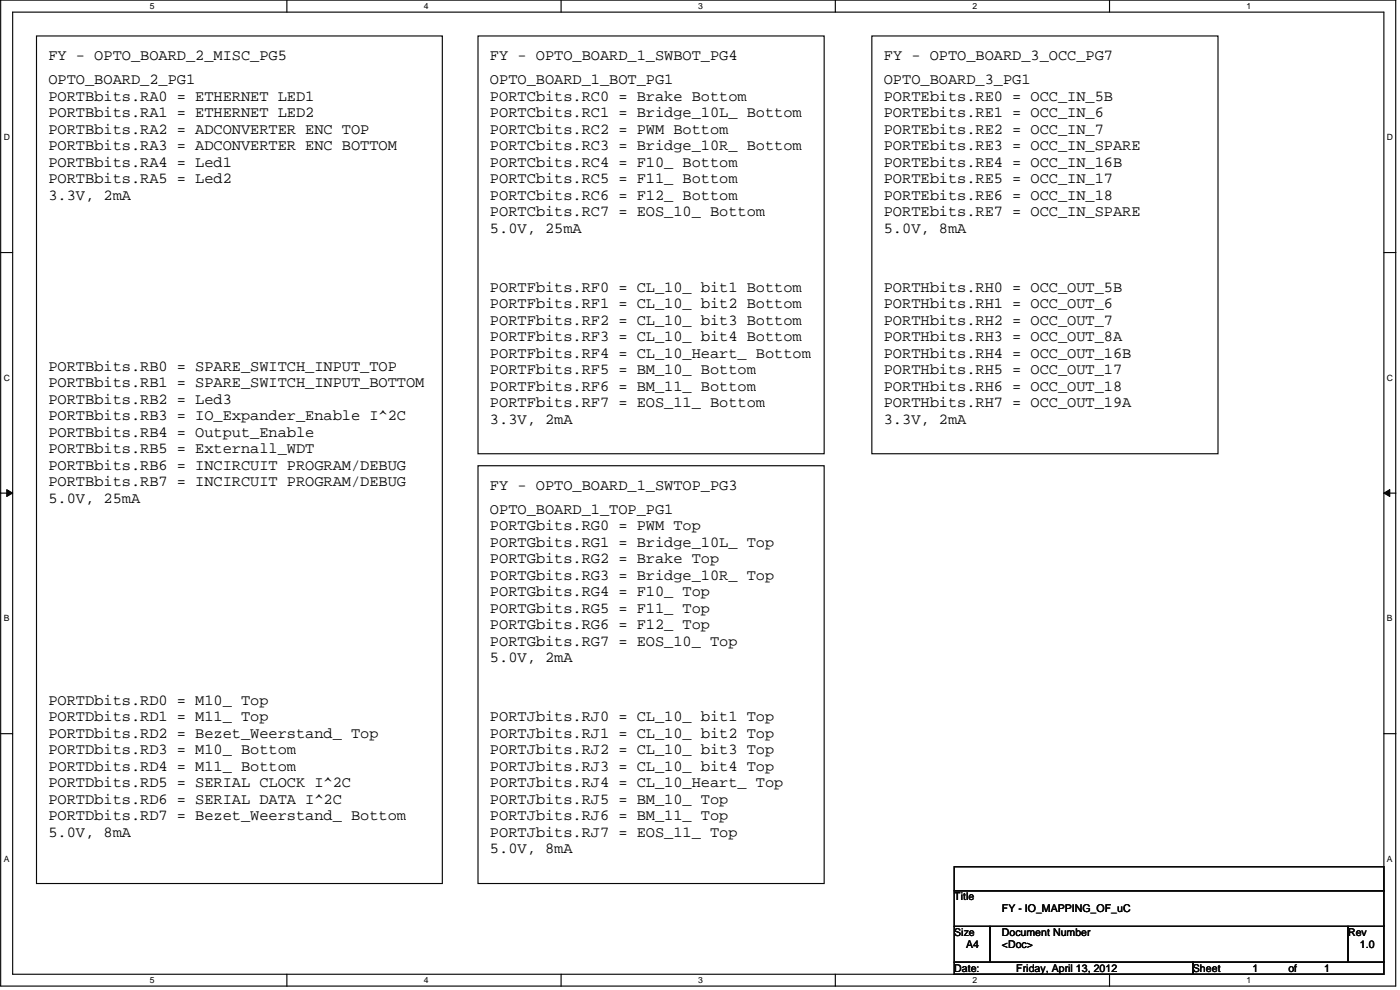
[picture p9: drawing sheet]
<svg xmlns="http://www.w3.org/2000/svg" width="420mm" height="297mm" viewBox="0 0 420 297" stroke-linecap="round" stroke-linejoin="round" font-family="sans-serif">
<defs><g id="words">
<g font-size="4.6">
<text x="14.6" y="18.1">FY - OPTO_BOARD_2_MISC_PG5</text>
<text x="147.1" y="18.1">FY - OPTO_BOARD_1_SWBOT_PG4</text>
<text x="265.2" y="18.1">FY - OPTO_BOARD_3_OCC_PG7</text>
<text x="14.6" y="25.2">OPTO_BOARD_2_PG1</text>
<text x="147.1" y="25.2">OPTO_BOARD_1_BOT_PG1</text>
<text x="265.2" y="25.2">OPTO_BOARD_3_PG1</text>
<text x="14.6" y="30.2">PORTBbits.RA0 = ETHERNET LED1</text>
<text x="14.6" y="35.1">PORTBbits.RA1 = ETHERNET LED2</text>
<text x="147.1" y="30.2">PORTCbits.RC0 = Brake Bottom</text>
<text x="147.1" y="35.1">PORTCbits.RC1 = Bridge_10L_ Bottom</text>
<text x="265.2" y="30.2">PORTEbits.RE0 = OCC_IN_5B</text>
<text x="265.2" y="35.1">PORTEbits.RE1 = OCC_IN_6</text>
<text x="14.6" y="40.1">PORTBbits.RA2 = ADCONVERTER ENC TOP</text>
<text x="147.1" y="40.1">PORTCbits.RC2 = PWM Bottom</text>
<text x="265.2" y="40.1">PORTEbits.RE2 = OCC_IN_7</text>
<text x="14.6" y="45">PORTBbits.RA3 = ADCONVERTER ENC BOTTOM</text>
<text x="147.1" y="45">PORTCbits.RC3 = Bridge_10R_ Bottom</text>
<text x="265.2" y="45">PORTEbits.RE3 = OCC_IN_SPARE</text>
<text x="14.6" y="50">PORTBbits.RA4 = Led1</text>
<text x="147.1" y="50">PORTCbits.RC4 = F10_ Bottom</text>
<text x="265.2" y="50">PORTEbits.RE4 = OCC_IN_16B</text>
<text x="14.6" y="54.9">PORTBbits.RA5 = Led2</text>
<text x="14.6" y="59.9">3.3V, 2mA</text>
<text x="147.1" y="54.9">PORTCbits.RC5 = F11_ Bottom</text>
<text x="147.1" y="59.9">PORTCbits.RC6 = F12_ Bottom</text>
<text x="265.2" y="54.9">PORTEbits.RE5 = OCC_IN_17</text>
<text x="265.2" y="59.9">PORTEbits.RE6 = OCC_IN_18</text>
<text x="147.1" y="64.9">PORTCbits.RC7 = EOS_10_ Bottom</text>
<text x="265.2" y="64.9">PORTEbits.RE7 = OCC_IN_SPARE</text>
<text x="147.1" y="69.8">5.0V, 25mA</text>
<text x="265.2" y="69.8">5.0V, 8mA</text>
<text x="147.1" y="87.5">PORTFbits.RF0 = CL_10_ bit1 Bottom</text>
<text x="265.2" y="87.5">PORTHbits.RH0 = OCC_OUT_5B</text>
<text x="147.1" y="92.5">PORTFbits.RF1 = CL_10_ bit2 Bottom</text>
<text x="265.2" y="92.5">PORTHbits.RH1 = OCC_OUT_6</text>
<text x="147.1" y="97.4">PORTFbits.RF2 = CL_10_ bit3 Bottom</text>
<text x="265.2" y="97.4">PORTHbits.RH2 = OCC_OUT_7</text>
<text x="147.1" y="102.4">PORTFbits.RF3 = CL_10_ bit4 Bottom</text>
<text x="147.1" y="107.3">PORTFbits.RF4 = CL_10_Heart_ Bottom</text>
<text x="265.2" y="102.4">PORTHbits.RH3 = OCC_OUT_8A</text>
<text x="265.2" y="107.3">PORTHbits.RH4 = OCC_OUT_16B</text>
<text x="14.6" y="111.2">PORTBbits.RB0 = SPARE_SWITCH_INPUT_TOP</text>
<text x="147.1" y="112.3">PORTFbits.RF5 = BM_10_ Bottom</text>
<text x="265.2" y="112.3">PORTHbits.RH5 = OCC_OUT_17</text>
<text x="14.6" y="116.1">PORTBbits.RB1 = SPARE_SWITCH_INPUT_BOTTOM</text>
<text x="147.1" y="117.2">PORTFbits.RF6 = BM_11_ Bottom</text>
<text x="265.2" y="117.2">PORTHbits.RH6 = OCC_OUT_18</text>
<text x="14.6" y="121.1">PORTBbits.RB2 = Led3</text>
<text x="147.1" y="122.2">PORTFbits.RF7 = EOS_11_ Bottom</text>
<text x="265.2" y="122.2">PORTHbits.RH7 = OCC_OUT_19A</text>
<text x="14.6" y="126">PORTBbits.RB3 = IO_Expander_Enable I^2C</text>
<text x="14.6" y="131">PORTBbits.RB4 = Output_Enable</text>
<text x="147.1" y="127.1">3.3V, 2mA</text>
<text x="265.2" y="127.1">3.3V, 2mA</text>
<text x="14.6" y="135.9">PORTBbits.RB5 = Externall_WDT</text>
<text x="14.6" y="140.9">PORTBbits.RB6 = INCIRCUIT PROGRAM/DEBUG</text>
<text x="14.6" y="145.8">PORTBbits.RB7 = INCIRCUIT PROGRAM/DEBUG</text>
<text x="147.1" y="147">FY - OPTO_BOARD_1_SWTOP_PG3</text>
<text x="14.6" y="150.8">5.0V, 25mA</text>
<text x="147.1" y="154.2">OPTO_BOARD_1_TOP_PG1</text>
<text x="147.1" y="159.1">PORTGbits.RG0 = PWM Top</text>
<text x="147.1" y="164.1">PORTGbits.RG1 = Bridge_10L_ Top</text>
<text x="147.1" y="169">PORTGbits.RG2 = Brake Top</text>
<text x="147.1" y="174">PORTGbits.RG3 = Bridge_10R_ Top</text>
<text x="147.1" y="178.9">PORTGbits.RG4 = F10_ Top</text>
<text x="147.1" y="183.9">PORTGbits.RG5 = F11_ Top</text>
<text x="147.1" y="188.8">PORTGbits.RG6 = F12_ Top</text>
<text x="147.1" y="193.8">PORTGbits.RG7 = EOS_10_ Top</text>
<text x="147.1" y="198.8">5.0V, 2mA</text>
<text x="14.6" y="211.5">PORTDbits.RD0 = M10_ Top</text>
<text x="14.6" y="216.4">PORTDbits.RD1 = M11_ Top</text>
<text x="14.6" y="221.4">PORTDbits.RD2 = Bezet_Weerstand_ Top</text>
<text x="147.1" y="216.4">PORTJbits.RJ0 = CL_10_ bit1 Top</text>
<text x="147.1" y="221.4">PORTJbits.RJ1 = CL_10_ bit2 Top</text>
<text x="14.6" y="226.3">PORTDbits.RD3 = M10_ Bottom</text>
<text x="147.1" y="226.3">PORTJbits.RJ2 = CL_10_ bit3 Top</text>
<text x="14.6" y="231.3">PORTDbits.RD4 = M11_ Bottom</text>
<text x="147.1" y="231.3">PORTJbits.RJ3 = CL_10_ bit4 Top</text>
<text x="14.6" y="236.2">PORTDbits.RD5 = SERIAL CLOCK I^2C</text>
<text x="147.1" y="236.2">PORTJbits.RJ4 = CL_10_Heart_ Top</text>
<text x="14.6" y="241.2">PORTDbits.RD6 = SERIAL DATA I^2C</text>
<text x="147.1" y="241.2">PORTJbits.RJ5 = BM_10_ Top</text>
<text x="14.6" y="246.1">PORTDbits.RD7 = Bezet_Weerstand_ Bottom</text>
<text x="14.6" y="251.1">5.0V, 8mA</text>
<text x="147.1" y="246.1">PORTJbits.RJ6 = BM_11_ Top</text>
<text x="147.1" y="251.1">PORTJbits.RJ7 = EOS_11_ Top</text>
<text x="147.1" y="256">5.0V, 8mA</text>
</g>
<g font-size="3.2">
<text x="286.4" y="270.1">Title</text>
<text x="300.7" y="273.7">FY - IO_MAPPING_OF_uC</text>
<text x="286.4" y="280.8">Size</text>
<text x="300.7" y="280.8">Document Number</text>
<text x="404.6" y="280.8">Rev</text>
<text x="290" y="284.4">A4</text>
<text x="300.7" y="284.4">&lt;Doc&gt;</text>
<text x="408.1" y="284.4">1.0</text>
<text x="286.4" y="291.6">Date:</text>
<text x="305" y="291.6">Friday, April 13, 2012</text>
<text x="358" y="291.6">Sheet</text>
<text x="375.9" y="291.6">1</text>
<text x="386.7" y="291.6">of</text>
<text x="397.4" y="291.6">1</text>
</g>
<g font-size="2.6">
<text x="44.9" y="2.8">5</text>
<text x="127.2" y="2.8">4</text>
<text x="209.5" y="2.8">3</text>
<text x="291.8" y="2.8">2</text>
<text x="374.1" y="2.8">1</text>
<text x="1.1" y="42">D</text>
<text x="416.3" y="42">D</text>
<text x="1.1" y="114.2">C</text>
<text x="416.3" y="114.2">C</text>
<text x="1.1" y="186.4">B</text>
<text x="416.3" y="186.4">B</text>
<text x="1.1" y="258.5">A</text>
<text x="416.3" y="258.5">A</text>
<text x="44.9" y="295">5</text>
<text x="127.2" y="295">4</text>
<text x="209.5" y="295">3</text>
<text x="291.8" y="295">2</text>
<text x="374.1" y="295">1</text>
</g>
</g></defs>
<path d="M.2 0h418.7v295.9h-418.7zM3.8 3.6h411.5v288.7h-411.5z" fill="none" stroke="#000" stroke-width=".34"/>
<g fill="#fff">
<path d="M44.9 .4h1.5v2.9h-1.5z"/>
<path d="M44.9 292.7h1.5v2.9h-1.5z"/>
</g>
<path d="M86.1 0v3.6M86.1 292.3v3.6" fill="none" stroke="#000" stroke-width=".34"/>
<g fill="#fff">
<path d="M127.2 .4h1.5v2.9h-1.5z"/>
<path d="M127.2 292.7h1.5v2.9h-1.5z"/>
</g>
<path d="M168.4 0v3.6M168.4 292.3v3.6" fill="none" stroke="#000" stroke-width=".34"/>
<g fill="#fff">
<path d="M209.5 .4h1.5v2.9h-1.5z"/>
<path d="M209.5 292.7h1.5v2.9h-1.5z"/>
</g>
<path d="M250.7 0v3.6M250.7 292.3v3.6" fill="none" stroke="#000" stroke-width=".34"/>
<g fill="#fff">
<path d="M291.8 .4h1.5v2.9h-1.5z"/>
<path d="M291.8 292.7h1.5v2.9h-1.5z"/>
</g>
<path d="M333 0v3.6M333 292.3v3.6" fill="none" stroke="#000" stroke-width=".34"/>
<g fill="#fff">
<path d="M374.1 .4h1.5v2.9h-1.5z"/>
<path d="M374.1 292.7h1.5v2.9h-1.5z"/>
<path d="M1.1 39.7h1.9v2.9h-1.9z"/>
<path d="M416.3 39.7h1.8v2.9h-1.8z"/>
<path d="M1.1 111.8h1.9v2.9h-1.9z"/>
<path d="M416.3 111.8h1.8v2.9h-1.8z"/>
</g>
<path d="M.2 75.8h3.6M415.3 75.8h3.6" fill="none" stroke="#000" stroke-width=".34"/>
<g fill="#fff">
<path d="M1.1 184h1.8v2.9h-1.8z"/>
<path d="M416.3 184h1.7v2.9h-1.7z"/>
</g>
<path d="M.2 148h3.6M415.3 148h3.6" fill="none" stroke="#000" stroke-width=".34"/>
<path d="M2 146.9l1.8 1.1-1.8 1zM415.3 148l1.8-1.1v2.1z" fill="#000"/>
<path d="M2 146.9l1.8 1.1-1.8 1zM415.3 148l1.8-1.1v2.1z" fill="none" stroke="#000" stroke-width=".3"/>
<g fill="#fff">
<path d="M1.1 256.2h1.8v2.9h-1.8z"/>
<path d="M416.3 256.2h1.7v2.9h-1.7z"/>
</g>
<g fill="none" stroke="#000" stroke-width=".34">
<path d="M11 10.8h121.7v254.3h-121.7zM143.5 10.8h103.8v125.3h-103.8zM261.7 10.8h103.8v125.3h-103.8zM143.5 139.7h103.8v125.4h-103.8zM.2 220.1h3.6M415.3 220.1h3.6M286.4 260.1h128.9v7.2h-128.9zM286.4 267.3h128.9v10.7h-128.9zM286.4 278h10.7v10.7h-10.7zM297.1 278h107.5v10.7h-107.5zM404.6 278h10.7v10.7h-10.7zM286.4 288.7h71.6v3.6h-71.6z"/>
<path d="M358 288.7h57.3v3.6h-57.3z"/>
</g>
<use href="#words"/>
</svg>
